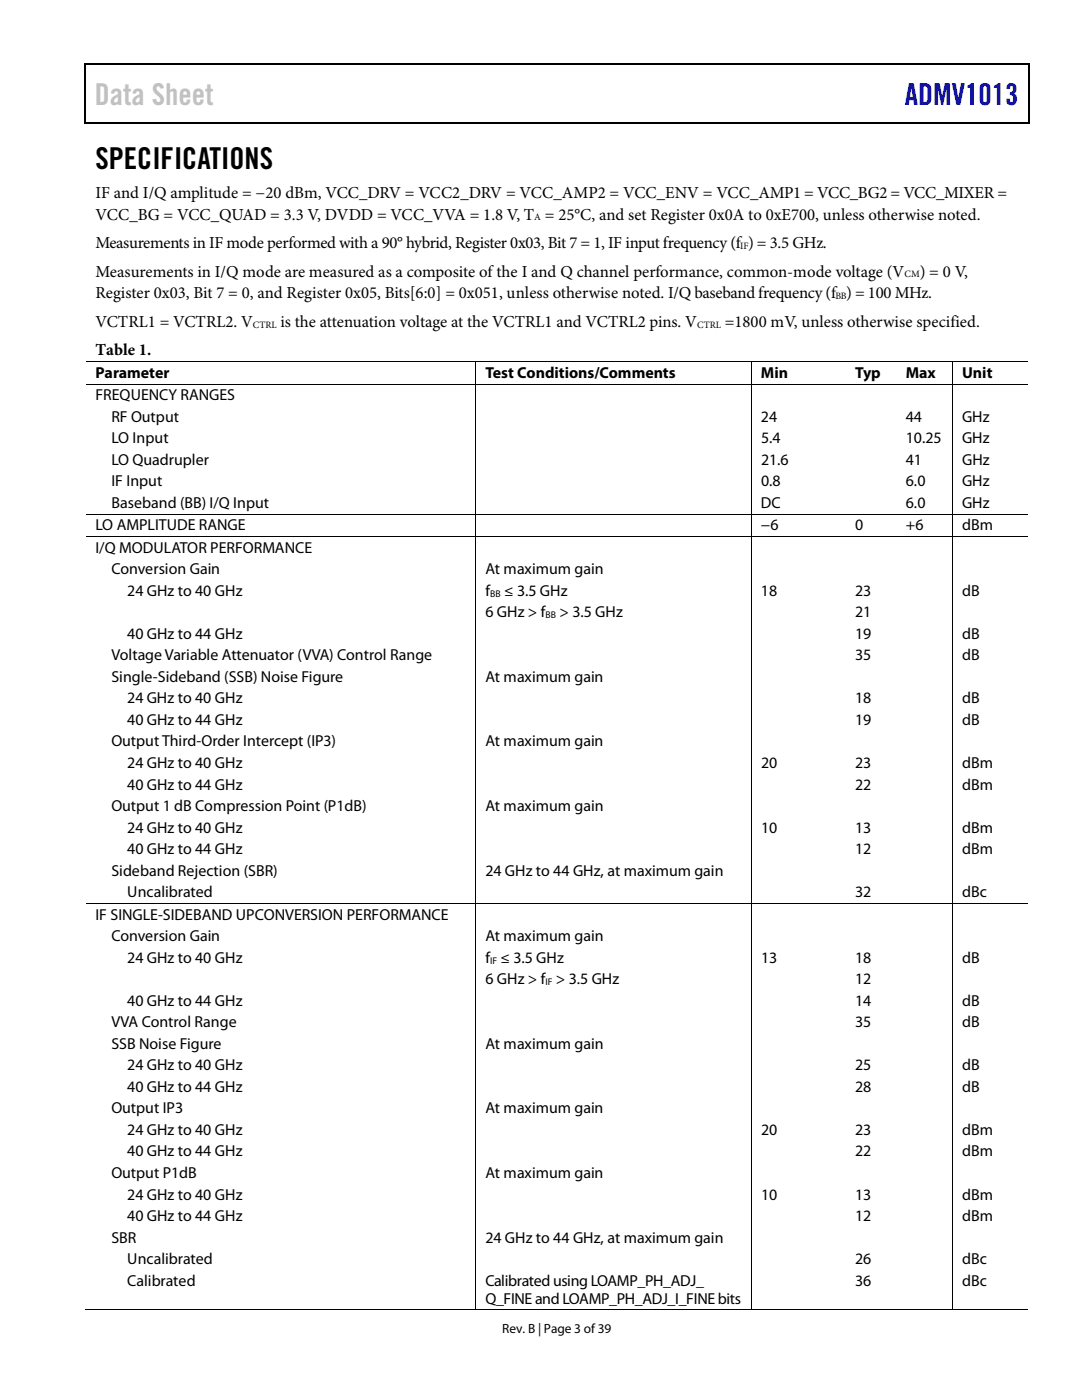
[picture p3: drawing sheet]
<svg xmlns="http://www.w3.org/2000/svg" width="216mm" height="279mm" viewBox="0 0 216 279" stroke-linecap="round" stroke-linejoin="round" font-family="sans-serif">
<defs><g id="words">
<text font-size="6" fill="#c1c1c1" x="18.9" y="21">Data Sheet</text>
<text font-size="6" fill="#00f" x="180.6" y="21">ADMV1013</text>
<text font-size="6" x="19" y="33.7">SPECIFICATIONS</text>
<g font-size="3.3">
<text x="19" y="39.5">IF and I/Q amplitude = −20 dBm, VCC_DRV = VCC2_DRV = VCC_AMP2 = VCC_ENV = VCC_AMP1 = VCC_BG2 = VCC_MIXER =</text>
<text x="19" y="43.8">VCC_BG = VCC_QUAD = 3.3 V, DVDD = VCC_VVA = 1.8 V, T = 25°C, and set Register 0x0A to 0xE700, unless otherwise noted.</text>
<text x="19.1" y="49.5">Measurements in IF mode performed with a 90° hybrid, Register 0x03, Bit 7 = 1, IF input frequency (f ) = 3.5 GHz.</text>
<text x="19.1" y="59.5">Register 0x03, Bit 7 = 0, and Register 0x05, Bits[6:0] = 0x051, unless otherwise noted. I/Q baseband frequency(f ) = 100 MHz.</text>
<text x="19.1" y="55.2">Measurements in I/Q mode are measured as a composite of the I and Q channel performance, common-mode voltage (V</text>
<text x="183.5" y="55.2">) = 0 V,</text>
<text x="19" y="65.2">VCTRL1 = VCTRL2. V</text>
<text x="56" y="65.2">is the attenuation voltage at the VCTRL1 and VCTRL2 pins. V</text>
<text x="144.7" y="65.2">=1800 mV, unless otherwise specified.</text>
<text x="19.1" y="70.9">Table 1.</text>
</g>
<g font-size="3.2">
<text x="19" y="75.4">Parameter</text>
<text x="96.9" y="75.4">Test Conditions/Comments</text>
<text x="151.8" y="75.4">Min</text>
<text x="170.6" y="75.4">Typ</text>
<text x="180.8" y="75.4">Max</text>
<text x="192" y="75.4">Unit</text>
<text x="19" y="79.9">FREQUENCY RANGES</text>
<text x="22.2" y="84.2">RF Output</text>
<text x="22.2" y="88.5">LO Input</text>
<text x="151.8" y="84.2">24</text>
<text x="151.9" y="88.5">5.4</text>
<text x="180.8" y="84.2">44</text>
<text x="180.8" y="88.5">10.25</text>
<text x="192" y="84.2">GHz</text>
<text x="192" y="88.5">GHz</text>
<text x="22.2" y="92.8">LO Quadrupler</text>
<text x="151.9" y="92.8">21.6</text>
<text x="180.8" y="92.8">41</text>
<text x="192" y="92.8">GHz</text>
<text x="22.2" y="97.1">IF Input</text>
<text x="22.2" y="101.4">Baseband (BB) I/Q Input</text>
<text x="151.8" y="101.4">DC</text>
<text x="151.9" y="97.1">0.8</text>
<text x="180.8" y="101.4">6.0</text>
<text x="180.8" y="97.1">6.0</text>
<text x="192" y="101.4">GHz</text>
<text x="192" y="97.1">GHz</text>
<text x="19" y="105.8">LO AMPLITUDE RANGE</text>
<text x="151.8" y="105.8">−6</text>
<text x="170.6" y="105.8">0</text>
<text x="180.8" y="105.8">+6</text>
<text x="192" y="105.8">dBm</text>
<text x="19" y="110.3">I/Q MODULATOR PERFORMANCE</text>
<text x="22.2" y="114.6">Conversion Gain</text>
<text x="25.4" y="118.9">24 GHz to 40 GHz</text>
<text x="96.9" y="114.6">At maximum gain</text>
<text x="96.9" y="118.9">f</text>
<text x="100.6" y="118.9">≤ 3.5 GHz</text>
<text x="151.8" y="118.9">18</text>
<text x="170.6" y="118.9">23</text>
<text x="192" y="118.9">dB</text>
<text x="96.9" y="123.2">6 GHz &gt; f</text>
<text x="111.6" y="123.2">&gt; 3.5 GHz</text>
<text x="170.6" y="123.2">21</text>
<text x="22.2" y="131.8">Voltage Variable Attenuator (VVA) Control Range</text>
<text x="25.4" y="127.5">40 GHz to 44 GHz</text>
<text x="170.6" y="127.5">19</text>
<text x="170.6" y="131.8">35</text>
<text x="192" y="127.5">dB</text>
<text x="192" y="131.8">dB</text>
<text x="22.2" y="136.1">Single-Sideband (SSB) Noise Figure</text>
<text x="96.9" y="136.1">At maximum gain</text>
<text x="25.4" y="140.4">24 GHz to 40 GHz</text>
<text x="170.6" y="140.4">18</text>
<text x="192" y="140.4">dB</text>
<text x="22.2" y="149">Output Third-Order Intercept (IP3)</text>
<text x="25.4" y="144.7">40 GHz to 44 GHz</text>
<text x="96.9" y="149">At maximum gain</text>
<text x="170.6" y="144.7">19</text>
<text x="192" y="144.7">dB</text>
<text x="25.4" y="153.3">24 GHz to 40 GHz</text>
<text x="151.9" y="153.3">20</text>
<text x="170.6" y="153.3">23</text>
<text x="192" y="153.3">dBm</text>
<text x="22.2" y="161.9">Output 1 dB Compression Point (P1dB)</text>
<text x="25.4" y="157.6">40 GHz to 44 GHz</text>
<text x="96.9" y="161.9">At maximum gain</text>
<text x="170.6" y="157.6">22</text>
<text x="192" y="157.6">dBm</text>
<text x="25.4" y="166.2">24 GHz to 40 GHz</text>
<text x="151.9" y="166.2">10</text>
<text x="170.6" y="166.2">13</text>
<text x="192" y="166.2">dBm</text>
<text x="25.4" y="170.5">40 GHz to 44 GHz</text>
<text x="170.6" y="170.5">12</text>
<text x="192" y="170.5">dBm</text>
<text x="22.2" y="174.8">Sideband Rejection (SBR)</text>
<text x="25.4" y="179.1">Uncalibrated</text>
<text x="96.9" y="174.8">24 GHz to 44 GHz, at maximum gain</text>
<text x="170.6" y="179.1">32</text>
<text x="192" y="179.1">dBc</text>
<text x="19" y="183.6">IF SINGLE-SIDEBAND UPCONVERSION PERFORMANCE</text>
<text x="22.2" y="187.8">Conversion Gain</text>
<text x="96.9" y="187.8">At maximum gain</text>
<text x="25.4" y="192.2">24 GHz to 40 GHz</text>
<text x="96.9" y="192.2">f ≤ 3.5 GHz</text>
<text x="96.9" y="196.4">6 GHz &gt; f &gt; 3.5 GHz</text>
<text x="151.9" y="192.2">13</text>
<text x="170.6" y="196.4">12</text>
<text x="170.6" y="192.2">18</text>
<text x="192" y="192.2">dB</text>
<text x="25.4" y="200.7">40 GHz to 44 GHz</text>
<text x="170.6" y="200.7">14</text>
<text x="192" y="200.7">dB</text>
<text x="22.2" y="205">VVA Control Range</text>
<text x="22.2" y="209.3">SSB Noise Figure</text>
<text x="96.9" y="209.3">At maximum gain</text>
<text x="170.6" y="205">35</text>
<text x="192" y="205">dB</text>
<text x="25.4" y="213.6">24 GHz to 40 GHz</text>
<text x="170.6" y="213.6">25</text>
<text x="192" y="213.6">dB</text>
<text x="25.4" y="217.9">40 GHz to 44 GHz</text>
<text x="170.6" y="217.9">28</text>
<text x="192" y="217.9">dB</text>
<text x="22.2" y="222.2">Output IP3</text>
<text x="25.4" y="226.5">24 GHz to 40 GHz</text>
<text x="96.9" y="222.2">At maximum gain</text>
<text x="151.9" y="226.5">20</text>
<text x="170.6" y="226.5">23</text>
<text x="192" y="226.5">dBm</text>
<text x="25.4" y="230.8">40 GHz to 44 GHz</text>
<text x="170.6" y="230.8">22</text>
<text x="192" y="230.8">dBm</text>
<text x="22.2" y="235.1">Output P1dB</text>
<text x="25.4" y="239.4">24 GHz to 40 GHz</text>
<text x="96.9" y="235.1">At maximum gain</text>
<text x="151.9" y="239.4">10</text>
<text x="170.6" y="239.4">13</text>
<text x="192" y="239.4">dBm</text>
<text x="25.4" y="243.7">40 GHz to 44 GHz</text>
<text x="170.6" y="243.7">12</text>
<text x="192" y="243.7">dBm</text>
<text x="22.2" y="248">SBR</text>
<text x="96.9" y="248">24 GHz to 44 GHz, at maximum gain</text>
<text x="25.4" y="252.3">Uncalibrated</text>
<text x="25.4" y="256.6">Calibrated</text>
<text x="96.9" y="256.6">Calibrated using LOAMP_PH_ADJ_</text>
<text x="170.6" y="252.3">26</text>
<text x="170.6" y="256.6">36</text>
<text x="192" y="252.3">dBc</text>
<text x="192" y="256.6">dBc</text>
<text x="96.9" y="260.2">Q_FINE and LOAMP_PH_ADJ_I_FINE bits</text>
</g>
<text font-size="2.7" x="100.2" y="266">Rev. B | Page 3 of39</text>
<g font-size="1.9">
<text x="106.6" y="44">A</text>
<text x="147.7" y="49.7">IF</text>
<text x="166.7" y="59.6">BB</text>
<text x="180.5" y="55.4">CM</text>
<text x="50.5" y="65.4">CTRL</text>
<text x="139.1" y="65.4">CTRL</text>
<text x="97.8" y="119.1">BB</text>
<text x="108.8" y="123.4">BB</text>
<text x="97.8" y="192.3">IF</text>
<text x="108.8" y="196.6">IF</text>
</g>
</g></defs>
<g fill="#000">
<path d="M16.9 12.7h.2v1h-.2zM16.9 12.7h.2v.3h-.2zM82.5 12.7h.3v.3h-.3zM205.1 12.7h.3v1h-.3zM205.1 12.7h.3v.3h-.3zM16.9 24.4h.2v.2h-.2zM82.3 24.4h.2v.2h-.2zM205.1 24.4h.3v.2h-.3zM94.9 72.1h.1v.1h-.1zM94.9 76.6h.1v.2h-.1zM149.9 72.1h.1v.1h-.1zM149.9 76.6h.1v.2h-.1z"/>
<path d="M168.7 72.1h.2v.1h-.2zM168.7 76.6h.2v.2h-.2zM178.9 72.1h.1v.1h-.1zM178.9 76.6h.1v.2h-.1zM190 72.1h.2v.1h-.2zM190 76.6h.2v.2h-.2zM94.9 102.5h.1v.2h-.1zM94.9 107h.1v.2h-.1zM149.9 102.5h.1v.2h-.1zM149.9 107h.1v.2h-.1zM168.7 102.5h.2v.2h-.2zM168.7 107h.2v.2h-.2z"/>
<path d="M178.9 102.5h.1v.2h-.1zM178.9 107h.1v.2h-.1zM190 102.5h.2v.2h-.2zM190 107h.2v.2h-.2zM94.9 180.2h.1v.2h-.1zM149.9 180.2h.1v.2h-.1zM168.7 180.2h.2v.2h-.2zM178.9 180.2h.1v.2h-.1zM190 180.2h.2v.2h-.2zM94.9 261.3h.1v.2h-.1zM149.9 261.3h.1v.2h-.1zM168.5 261.3h.2v.2h-.2z"/>
<path d="M178.6 261.3h.2v.2h-.2zM190 261.3h.2v.2h-.2z"/>
</g>
<path d="M17 13.7v10.7M17.1 12.8h65.4M82.8 12.8h122.3M205.2 13.7v10.7M17.1 24.5h188" fill="none" stroke="#000" stroke-width=".25"/>
<g fill="none" stroke="#000" stroke-width=".2">
<path d="M17.1 72.1h77.8M17.1 76.7h77.8M95 72.2v4.4M95 76.8v25.7M95 72.1h54.9M95 76.7h54.9M149.9 72.2v4.4M149.9 76.8v25.7M150 72.1h18.7M150 76.7h18.7M168.9 72.1h10M168.9 76.7h10"/>
<path d="M179 72.1h11M179 76.7h11M190.1 72.2v4.4M190.1 76.8v25.7M190.2 72.1h14.9M190.2 76.7h14.9M17.1 102.6h77.8M17.1 107.1h77.8M95 102.7v4.3M95 107.2v73M95 102.6h54.9M95 107.1h54.9"/>
<path d="M149.9 102.7v4.3M149.9 107.2v73M150 102.6h18.7M150 107.1h18.7M168.9 102.6h10M168.9 107.1h10M179 102.6h11M179 107.1h11M190.1 102.7v4.3M190.1 107.2v73M190.2 102.6h14.9M190.2 107.1h14.9"/>
<path d="M17.1 180.3h77.8M95 180.4v80.9M95 180.3h54.9M149.9 180.4v80.9M150 180.3h18.7M168.9 180.3h10M179 180.3h11M190.1 180.4v80.9M190.2 180.3h14.9M16.9 261.4h78M95 261.4h54.9M150 261.4h40"/>
<path d="M190.2 261.4h14.9"/>
</g>
<use href="#words"/>
</svg>
